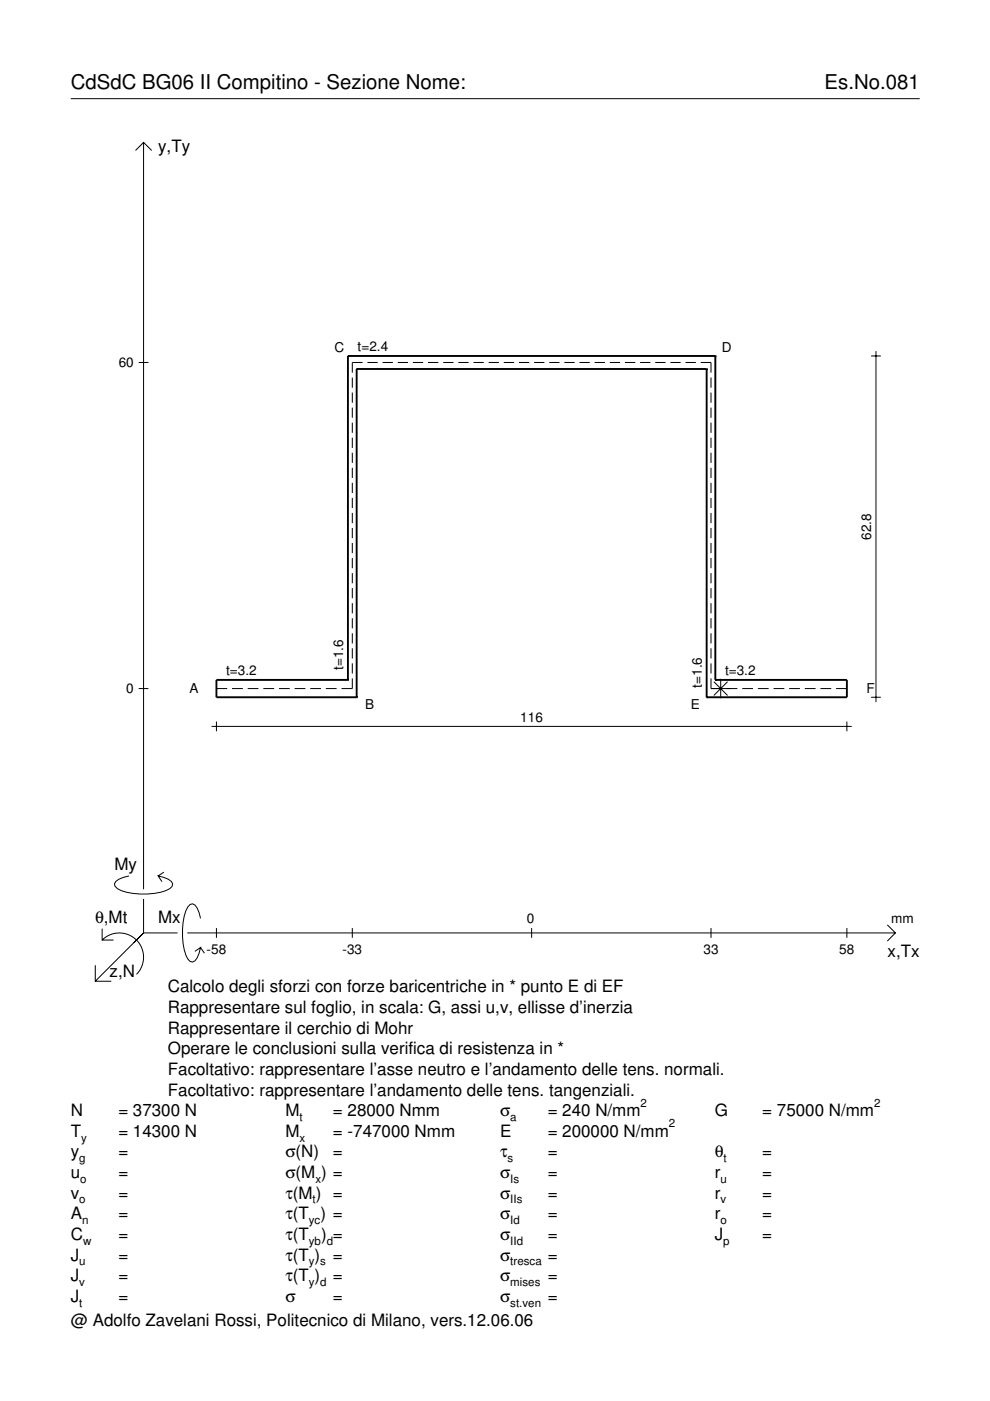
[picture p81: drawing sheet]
<svg xmlns="http://www.w3.org/2000/svg" width="210mm" height="297mm" viewBox="0 0 210 297" stroke-linecap="round" stroke-linejoin="round" font-family="sans-serif">
<defs><g id="words">
<g font-size="4.3">
<text x="15" y="18.9">CdSdC BG06 II Compitino - Sezione Nome:</text>
<text x="174.8" y="18.9">Es.No.081</text>
</g>
<g font-size="3.6">
<text x="33.5" y="32.3">y,Ty</text>
<text x="24.3" y="184.4">My</text>
<text x="20.1" y="195.7">θ,Mt</text>
<text x="33.5" y="195.7">Mx</text>
<text x="188.2" y="203">x,Tx</text>
<text x="23.2" y="207.1">z,N</text>
<text x="35.6" y="210.4">Calcolo degli sforzi con forze baricentriche in * punto E di EF</text>
<text x="35.6" y="214.8">Rappresentare sul foglio, in scala: G, assi u,v, ellisse d’inerzia</text>
<text x="35.6" y="219.2">Rappresentare il cerchio di Mohr</text>
<text x="35.6" y="223.5">Operare le conclusioni sulla verifica di resistenza in *</text>
<text x="35.6" y="227.9">Facoltativo: rappresentare l’asse neutro e l’andamento delle tens. normali.</text>
<text x="35.6" y="232.3">Facoltativo: rappresentare l’andamento delle tens. tangenziali.</text>
<text x="15" y="236.7">N</text>
<text x="25.1" y="236.7">= 37300 N</text>
<text x="60.5" y="236.7">M</text>
<text x="70.6" y="236.7">= 28000 Nmm</text>
<text x="106" y="236.7">σ</text>
<text x="116.1" y="236.7">= 240 N/mm</text>
<text x="151.5" y="236.7">G</text>
<text x="161.6" y="236.7">= 75000 N/mm</text>
<text x="15" y="245.4">y</text>
<text x="15" y="241">T</text>
<text x="25.1" y="241">= 14300 N</text>
<text x="25.1" y="245.4">=</text>
<text x="60.5" y="241">M</text>
<text x="60.5" y="245.4">σ(N)</text>
<text x="70.6" y="241">= -747000 Nmm</text>
<text x="70.6" y="245.4">=</text>
<text x="106" y="241">E</text>
<text x="106" y="245.4">τ</text>
<text x="116.1" y="241">= 200000 N/mm</text>
<text x="116.1" y="245.4">=</text>
<text x="151.5" y="245.4">θ</text>
<text x="161.6" y="245.4">=</text>
<text x="15" y="249.8">u</text>
<text x="25.1" y="249.8">=</text>
<text x="60.5" y="249.8">σ(M ) =</text>
<text x="106" y="249.8">σ</text>
<text x="116.1" y="249.8">=</text>
<text x="151.5" y="249.8">r</text>
<text x="161.6" y="249.8">=</text>
<text x="15" y="254.2">v</text>
<text x="25.1" y="254.2">=</text>
<text x="60.5" y="254.2">τ(M ) =</text>
<text x="106" y="254.2">σ</text>
<text x="116.1" y="254.2">=</text>
<text x="151.5" y="254.2">r</text>
<text x="161.6" y="254.2">=</text>
<text x="15" y="258.5">A</text>
<text x="15" y="262.9">C</text>
<text x="25.1" y="258.5">=</text>
<text x="25.1" y="262.9">=</text>
<text x="60.5" y="258.5">τ(T ) =</text>
<text x="60.5" y="262.9">τ(T</text>
<text x="68.1" y="262.9">) =</text>
<text x="106" y="258.5">σ</text>
<text x="106" y="262.9">σ</text>
<text x="116.1" y="258.5">=</text>
<text x="116.1" y="262.9">=</text>
<text x="151.5" y="258.5">r</text>
<text x="151.5" y="262.9">J</text>
<text x="161.6" y="258.5">=</text>
<text x="161.6" y="262.9">=</text>
<text x="15" y="267.3">J</text>
<text x="25.1" y="267.3">=</text>
<text x="60.5" y="267.3">τ(T )</text>
<text x="70.6" y="267.3">=</text>
<text x="106" y="267.3">σ</text>
<text x="116.1" y="267.3">=</text>
<text x="15" y="271.7">J</text>
<text x="25.1" y="271.7">=</text>
<text x="60.5" y="271.7">τ(T )</text>
<text x="70.6" y="271.7">=</text>
<text x="106" y="271.7">σ</text>
<text x="116.1" y="271.7">=</text>
<text x="15" y="281.2">@ Adolfo Zavelani Rossi, Politecnico di Milano, vers.12.06.06</text>
<text x="15" y="276">J</text>
<text x="25.1" y="276">=</text>
<text x="60.5" y="276">σ</text>
<text x="70.6" y="276">=</text>
<text x="106" y="276">σ</text>
<text x="116.1" y="276">=</text>
</g>
<g font-size="2.9">
<text x="25.2" y="77.9">60</text>
<text x="70.9" y="74.7">C</text>
<text x="75.8" y="74.4">t=2.4</text>
<text x="153" y="74.7">D</text>
<text x="184.7" y="114.5" transform="rotate(-90 184.7 114.5)">62.8</text>
<text x="47.9" y="143.1">t=3.2</text>
<text x="72.7" y="142.1" transform="rotate(-90 72.7 142.1)">t=1.6</text>
<text x="153.7" y="143.1">t=3.2</text>
<text x="26.8" y="147">0</text>
<text x="40.2" y="146.9">A</text>
<text x="148.8" y="145.8" transform="rotate(-90 148.8 145.8)">t=1.6</text>
<text x="183.7" y="146.9">F</text>
<text x="77.4" y="150.4">B</text>
<text x="110.3" y="153">116</text>
<text x="146.5" y="150.4">E</text>
<text x="111.7" y="195.7">0</text>
<text x="189" y="195.7">mm</text>
<text x="43.8" y="202.2">-58</text>
<text x="72.6" y="202.2">-33</text>
<text x="149.1" y="202.2">33</text>
<text x="178" y="202.2">58</text>
</g>
<g font-size="2.4">
<text x="63.5" y="237.7">t</text>
<text x="108.2" y="237.7">a</text>
<text x="135.8" y="234.7">2</text>
<text x="141.8" y="239">2</text>
<text x="185.3" y="234.7">2</text>
<text x="17.2" y="242">y</text>
<text x="63.5" y="242">x</text>
<text x="16.8" y="246.4">g</text>
<text x="17" y="250.8">o</text>
<text x="66.9" y="250.8">x</text>
<text x="107.6" y="246.4">s</text>
<text x="108.2" y="250.8">Is</text>
<text x="152.7" y="250.8">u</text>
<text x="153.4" y="246.4">t</text>
<text x="16.8" y="255.2">o</text>
<text x="66.3" y="255.2">t</text>
<text x="108.2" y="255.2">IIs</text>
<text x="152.7" y="255.2">v</text>
<text x="17.4" y="259.5">n</text>
<text x="17.6" y="263.9">w</text>
<text x="65.5" y="259.5">yc</text>
<text x="65.5" y="263.9">yb d</text>
<text x="108.2" y="259.5">Id</text>
<text x="108.2" y="263.9">IId</text>
<text x="152.7" y="259.5">o</text>
<text x="153.3" y="263.9">p</text>
<text x="16.8" y="268.3">u</text>
<text x="65.5" y="268.3">y s</text>
<text x="108.2" y="268.3">tresca</text>
<text x="16.8" y="272.7">v</text>
<text x="65.5" y="272.7">y d</text>
<text x="108.2" y="272.7">mises</text>
<text x="16.8" y="277">t</text>
<text x="108.2" y="277">st.ven</text>
</g>
</g></defs>
<g fill="none" stroke="#000" stroke-width=".21">
<path d="M15 20.9h180M28.7 31.9l1.7-1.7 1.8 1.7M30.4 30.2v158.3M29.4 76.9h2.1M76.9 76.9h-2.2v2.1M77.9 76.9h2.2M81.1 76.9h2.2M84.3 76.9h2.2M87.5 76.9h2.2M90.7 76.9h2.2M94 76.9h2.1M97.2 76.9h2.2"/>
<path d="M100.4 76.9h2.2M103.6 76.9h2.2M106.8 76.9h2.2M110 76.9h2.2M113.2 76.9h2.2M116.4 76.9h2.2M119.7 76.9h2.1M122.9 76.9h2.1M126.1 76.9h2.2M129.3 76.9h2.2M132.5 76.9h2.2M135.7 76.9h2.2"/>
<path d="M138.9 76.9h2.2M142.1 76.9h2.2M145.3 76.9h2.2M148.6 76.9h2.1v2.1M184.7 75.5h2.1M185.7 74.4v74.5M74.7 80v2.2M74.7 83.2v2.2M74.7 86.4v2.2M74.7 89.6v2.2M74.7 92.8v2.2M74.7 96v2.2"/>
<path d="M74.7 99.2v2.1M150.7 80v2.2M150.7 83.2v2.2M150.7 86.4v2.2M150.7 89.6v2.2M150.7 92.8v2.2M150.7 96v2.2M150.7 99.2v2.1M74.7 102.4v2.1M74.7 105.6v2.1M74.7 108.8v2.1M74.7 111.9v2.2"/>
<path d="M74.7 115.1v2.2M74.7 118.3v2.2M150.7 102.4v2.1M150.7 105.6v2.1M150.7 108.8v2.1M150.7 111.9v2.2M150.7 115.1v2.2M150.7 118.3v2.2M74.7 121.5v2.2M74.7 124.7v2.2M74.7 127.9v2.1M74.7 131.1v2.1"/>
<path d="M74.7 134.3v2.1M74.7 137.5v2.1M150.7 121.5v2.2M150.7 124.7v2.2M150.7 127.9v2.1M150.7 131.1v2.1M150.7 134.3v2.1M150.7 137.5v2.1M29.4 146h2.1M44.9 154h135.7M45.9 146h2.3M45.9 153v2"/>
<path d="M49.2 146h2.3M52.5 146h2.3M55.8 146h2.3M59.1 146h2.3M62.5 146h2.2M65.8 146h2.3M69.1 146h2.3M74.7 143.8v2.2h-2.3M74.7 140.6v2.2M150.7 143.8v2.2h5.6M150.7 140.6v2.2M151.3 144.5l3 3"/>
<path d="M152.8 143.9v4.2M154.3 144.5l-3 3M157.4 146h2.3M160.7 146h2.3M164 146h2.3M167.3 146h2.3M170.6 146h2.3M174 146h2.2M177.3 146h2.3M179.6 153v2M184.7 147.8h2.1M21.7 199.3a5.1 5.1 0 0 1 7.2 0 5.1 5.1 0 0 1 0 7.3"/>
<path d="M21.7 196.9v2.4h2.4M27.3 185.7a3.6 3.6 0 0 0-3 1.7l.1 .5a5.6 5.6 0 0 0 3.8 1.5 13.4 13.4 0 0 0 7.8-1l.5-.5 .1-.5a3.6 3.6 0 0 0-3.1-1.7l.8 1.2M30.4 190.6v7.2M30.4 197.8l-10.2 10.2M30.4 197.8h7.2M34.7 184.9l-1.2 .8M39.7 197.8h150.1M42.5 194.7a3.6 3.6 0 0 0-1.7-3.1l-.5 .2a5.7 5.7 0 0 0-1.5 3.7 13.3 13.3 0 0 0 1 7.9l.5 .5 .5 .1a3.6 3.6 0 0 0 1.7-3.1l-1.2 .8M45.9 196.8v2M74.7 196.8v2M112.7 196.8v2M150.7 196.8v2"/>
<path d="M179.6 196.8v2M188.1 196.1l1.7 1.7-1.7 1.7M20.2 204.7v3.3h3.4M42.5 200.9l.8 1.2"/>
</g>
<g fill="none" stroke="#000" stroke-width=".4">
<path d="M73.8 75.5h.1M73.8 75.5v68.7M73.8 75.5h77.9M75.6 78.2h.1M75.6 78.2v69.6M75.6 78.2h74.2M149.8 78.2h.1M149.8 78.2v69.6M151.7 75.5h.1M151.7 75.5v68.7M73.8 144.2h.1M73.8 144.2h-27.9v3.6h29.7"/>
<path d="M75.6 147.8h.1M149.8 147.8h.1M151.7 144.2h.1M151.7 144.2h27.9v3.6h-29.8"/>
</g>
<use href="#words"/>
</svg>
